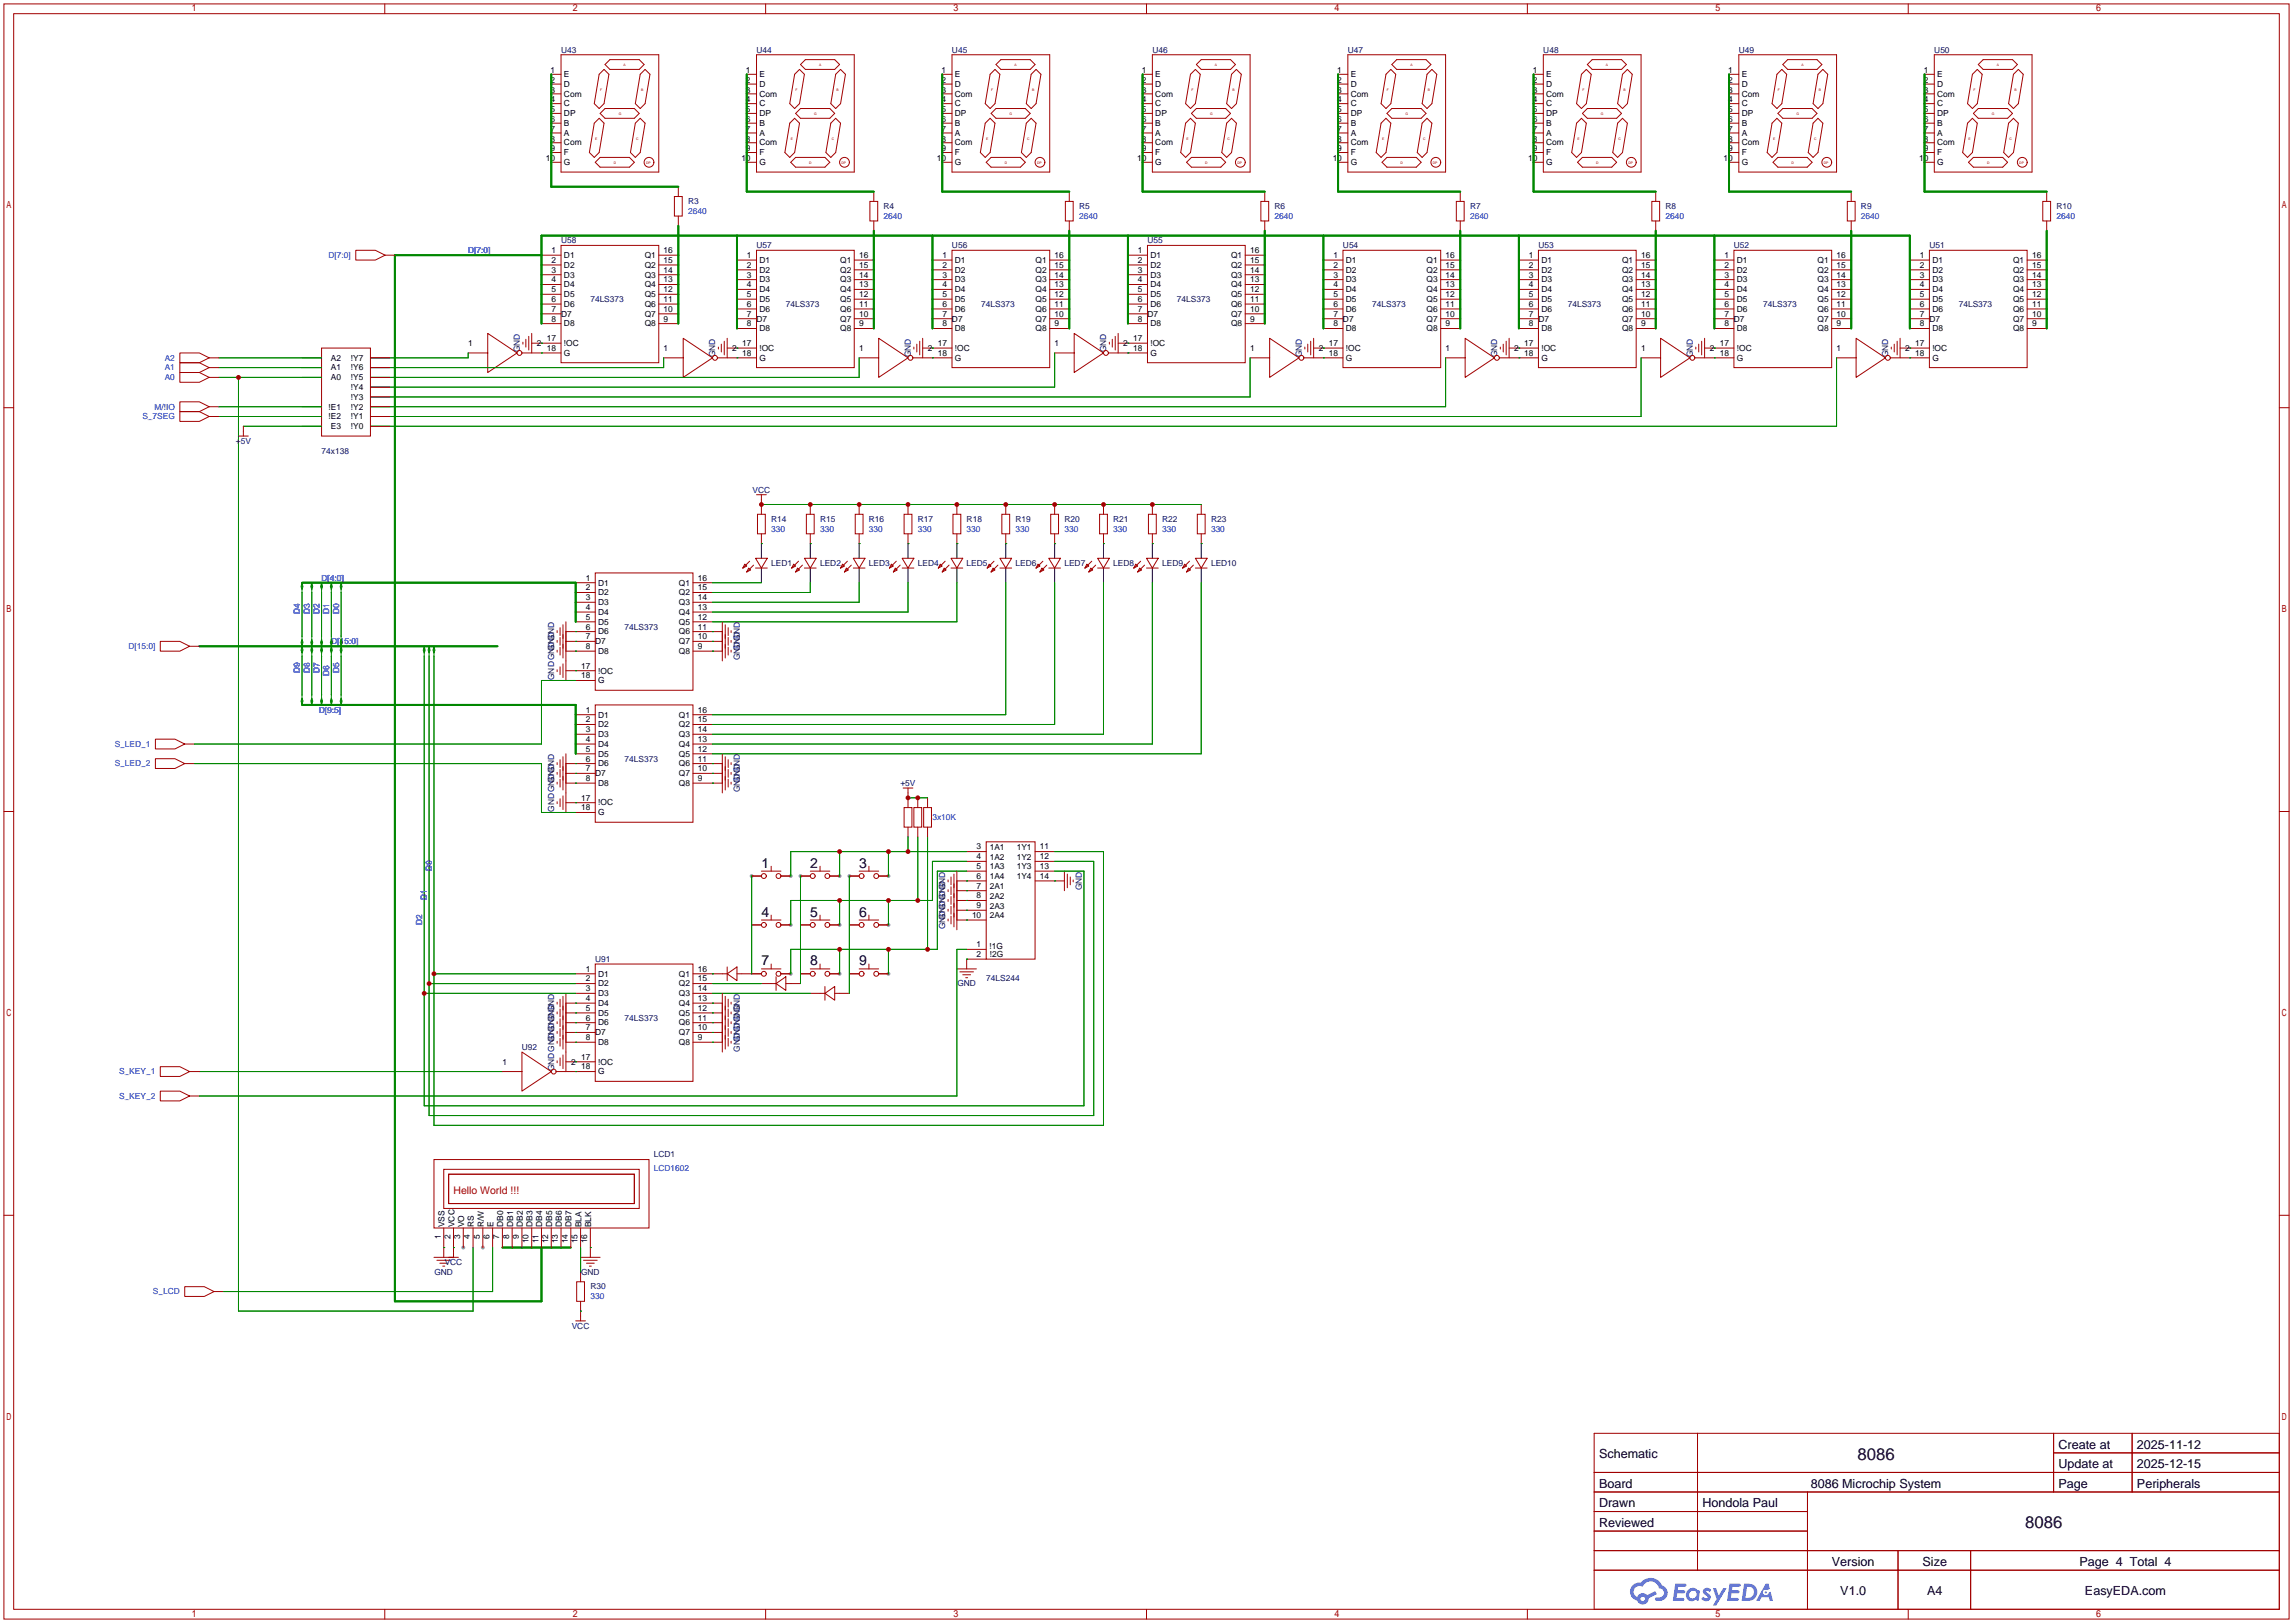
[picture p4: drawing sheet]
<svg xmlns="http://www.w3.org/2000/svg" width="596mm" height="422mm" viewBox="0 0 596 422" stroke-linecap="round" stroke-linejoin="round" font-family="sans-serif">
<defs><g id="words">
<g font-size="4.4">
<text x="482.7" y="379.2">8086</text>
<text x="526.3" y="396.9">8086</text>
</g>
<g font-size="3.6">
<text x="197.9" y="225.4">1</text>
<text x="210.6" y="225.4">2</text>
<text x="223.3" y="225.4">3</text>
<text x="197.9" y="238.1">4</text>
<text x="210.6" y="238.1">5</text>
<text x="223.3" y="238.1">6</text>
<text x="197.9" y="250.8">7</text>
<text x="210.6" y="250.8">8</text>
<text x="223.3" y="250.8">9</text>
</g>
<g font-size="3.3">
<text x="534.9" y="376.4">Create at</text>
<text x="555.3" y="376.4">2025-11-12</text>
<text x="415.5" y="378.9">Schematic</text>
<text x="534.9" y="381.4">Update at</text>
<text x="555.3" y="381.4">2025-12-15</text>
<text x="415.5" y="386.5">Board</text>
<text x="470.6" y="386.5">8086 Microchip System</text>
<text x="534.9" y="386.5">Page</text>
<text x="555.3" y="386.5">Peripherals</text>
<text x="415.5" y="391.6">Drawn</text>
<text x="442.4" y="391.6">Hondola Paul</text>
<text x="415.5" y="396.7">Reviewed</text>
<text x="476.1" y="406.8">Version</text>
<text x="499.6" y="406.8">Size</text>
<text x="540.4" y="406.8">Page 4 Total 4</text>
<text x="478.2" y="414.5">V1.0</text>
<text x="500.8" y="414.5">A4</text>
<text x="541.8" y="414.5">EasyEDA.com</text>
</g>
<text font-size="2.7" fill="#a00000" x="117.9" y="310.1">Hello World !!!</text>
<g font-size="2.2" fill="#000080">
<text x="145.8" y="13.7">U43</text>
<text x="196.6" y="13.7">U44</text>
<text x="247.4" y="13.7">U45</text>
<text x="299.5" y="13.7">U46</text>
<text x="350.3" y="13.7">U47</text>
<text x="401.1" y="13.7">U48</text>
<text x="451.9" y="13.7">U49</text>
<text x="502.7" y="13.7">U50</text>
<text x="178.8" y="53.1">R3</text>
<text x="229.6" y="54.3">R4</text>
<text x="280.4" y="54.3">R5</text>
<text x="331.2" y="54.3">R6</text>
<text x="382" y="54.3">R7</text>
<text x="432.8" y="54.3">R8</text>
<text x="483.6" y="54.3">R9</text>
<text x="534.4" y="54.3">R10</text>
<text x="145.8" y="63.2">U58</text>
<text x="196.6" y="64.5">U57</text>
<text x="247.4" y="64.5">U56</text>
<text x="298.2" y="63.2">U55</text>
<text x="349" y="64.5">U54</text>
<text x="399.8" y="64.5">U53</text>
<text x="450.6" y="64.5">U52</text>
<text x="501.4" y="64.5">U51</text>
<text x="153.4" y="78.5">74LS373</text>
<text x="204.2" y="79.7">74LS373</text>
<text x="255" y="79.7">74LS373</text>
<text x="305.8" y="78.5">74LS373</text>
<text x="356.6" y="79.7">74LS373</text>
<text x="407.4" y="79.7">74LS373</text>
<text x="458.2" y="79.7">74LS373</text>
<text x="509" y="79.7">74LS373</text>
<text x="135.1" y="91.6" transform="rotate(-90 135.1 91.6)">GND</text>
<text x="185.9" y="92.8" transform="rotate(-90 185.9 92.8)">GND</text>
<text x="236.7" y="92.8" transform="rotate(-90 236.7 92.8)">GND</text>
<text x="287.5" y="91.6" transform="rotate(-90 287.5 91.6)">GND</text>
<text x="338.3" y="92.8" transform="rotate(-90 338.3 92.8)">GND</text>
<text x="389.1" y="92.8" transform="rotate(-90 389.1 92.8)">GND</text>
<text x="439.9" y="92.8" transform="rotate(-90 439.9 92.8)">GND</text>
<text x="490.7" y="92.8" transform="rotate(-90 490.7 92.8)">GND</text>
<text x="61.3" y="115.3">+5V</text>
<text x="83.6" y="117.8">74x138</text>
<text x="195.6" y="128">VCC</text>
<text x="200.4" y="135.6">R14</text>
<text x="213.1" y="135.6">R15</text>
<text x="225.8" y="135.6">R16</text>
<text x="238.5" y="135.6">R17</text>
<text x="251.2" y="135.6">R18</text>
<text x="263.9" y="135.6">R19</text>
<text x="276.6" y="135.6">R20</text>
<text x="289.3" y="135.6">R21</text>
<text x="302" y="135.6">R22</text>
<text x="314.7" y="135.6">R23</text>
<text x="200.4" y="147">LED1</text>
<text x="213.1" y="147">LED2</text>
<text x="225.8" y="147">LED3</text>
<text x="238.5" y="147">LED4</text>
<text x="251.2" y="147">LED5</text>
<text x="263.9" y="147">LED6</text>
<text x="276.6" y="147">LED7</text>
<text x="289.3" y="147">LED8</text>
<text x="302" y="147">LED9</text>
<text x="314.7" y="147">LED10</text>
<text x="162.3" y="163.5">74LS373</text>
<text x="144" y="169" transform="rotate(-90 144 169)">GND</text>
<text x="192.2" y="171.6" transform="rotate(-90 192.2 171.6)">GNDGND</text>
<text x="192.2" y="169" transform="rotate(-90 192.2 169)">GND</text>
<text x="144" y="176.7" transform="rotate(-90 144 176.7)">GNDGNDGND</text>
<text x="162.3" y="197.8">74LS373</text>
<text x="144" y="203.3" transform="rotate(-90 144 203.3)">GND</text>
<text x="192.2" y="203.3" transform="rotate(-90 192.2 203.3)">GND</text>
<text x="192.2" y="205.9" transform="rotate(-90 192.2 205.9)">GNDGND</text>
<text x="234" y="204.2">+5V</text>
<text x="144" y="211" transform="rotate(-90 144 211)">GNDGNDGND</text>
<text x="281.1" y="231.3" transform="rotate(-90 281.1 231.3)">GND</text>
<text x="245.6" y="238.9" transform="rotate(-90 245.6 238.9)">GNDGND</text>
<text x="245.6" y="241.4" transform="rotate(-90 245.6 241.4)">GNDGNDGND</text>
<text x="154.7" y="249.9">U91</text>
<text x="248.8" y="256.3">GND</text>
<text x="256.3" y="255">74LS244</text>
<text x="162.3" y="265.1">74LS373</text>
<text x="135.6" y="272.8">U92</text>
<text x="144" y="270.6" transform="rotate(-90 144 270.6)">GNDGND</text>
<text x="192.2" y="273.2" transform="rotate(-90 192.2 273.2)">GNDGNDGND</text>
<text x="192.2" y="270.6" transform="rotate(-90 192.2 270.6)">GNDGND</text>
<text x="144" y="278.3" transform="rotate(-90 144 278.3)">GNDGNDGNDGND</text>
<text x="169.9" y="300.7">LCD1</text>
<text x="115.6" y="328.6">VCC</text>
<text x="112.9" y="331.2">GND</text>
<text x="151" y="331.2">GND</text>
<text x="153.4" y="335">R30</text>
<text x="148.6" y="345.2">VCC</text>
</g>
<g font-size="2.2">
<text x="143.1" y="19">1</text>
<text x="143.1" y="21.5">2</text>
<text x="146.6" y="20">E</text>
<text x="146.6" y="22.5">D</text>
<text x="193.9" y="19">1</text>
<text x="193.9" y="21.5">2</text>
<text x="197.4" y="20">E</text>
<text x="197.4" y="22.5">D</text>
<text x="244.7" y="19">1</text>
<text x="244.7" y="21.5">2</text>
<text x="248.2" y="20">E</text>
<text x="248.2" y="22.5">D</text>
<text x="296.7" y="19">1</text>
<text x="296.7" y="21.5">2</text>
<text x="300.2" y="20">E</text>
<text x="300.2" y="22.5">D</text>
<text x="347.5" y="19">1</text>
<text x="347.5" y="21.5">2</text>
<text x="351" y="20">E</text>
<text x="351" y="22.5">D</text>
<text x="398.3" y="19">1</text>
<text x="398.3" y="21.5">2</text>
<text x="401.8" y="20">E</text>
<text x="401.8" y="22.5">D</text>
<text x="449.1" y="19">1</text>
<text x="449.1" y="21.5">2</text>
<text x="452.6" y="20">E</text>
<text x="452.6" y="22.5">D</text>
<text x="499.9" y="19">1</text>
<text x="499.9" y="21.5">2</text>
<text x="503.4" y="20">E</text>
<text x="503.4" y="22.5">D</text>
<text x="143.1" y="24.1">3</text>
<text x="143.1" y="26.6">4</text>
<text x="143.1" y="29.2">5</text>
<text x="146.6" y="25.1">Com</text>
<text x="146.6" y="27.6">C</text>
<text x="193.9" y="24.1">3</text>
<text x="193.9" y="26.6">4</text>
<text x="193.9" y="29.2">5</text>
<text x="197.4" y="25.1">Com</text>
<text x="197.4" y="27.6">C</text>
<text x="244.7" y="24.1">3</text>
<text x="244.7" y="26.6">4</text>
<text x="244.7" y="29.2">5</text>
<text x="248.2" y="25.1">Com</text>
<text x="248.2" y="27.6">C</text>
<text x="296.7" y="24.1">3</text>
<text x="296.7" y="26.6">4</text>
<text x="296.7" y="29.2">5</text>
<text x="300.2" y="25.1">Com</text>
<text x="300.2" y="27.6">C</text>
<text x="347.5" y="24.1">3</text>
<text x="347.5" y="26.6">4</text>
<text x="347.5" y="29.2">5</text>
<text x="351" y="25.1">Com</text>
<text x="351" y="27.6">C</text>
<text x="398.3" y="24.1">3</text>
<text x="398.3" y="26.6">4</text>
<text x="398.3" y="29.2">5</text>
<text x="401.8" y="25.1">Com</text>
<text x="401.8" y="27.6">C</text>
<text x="449.1" y="24.1">3</text>
<text x="449.1" y="26.6">4</text>
<text x="449.1" y="29.2">5</text>
<text x="452.6" y="25.1">Com</text>
<text x="452.6" y="27.6">C</text>
<text x="499.9" y="24.1">3</text>
<text x="499.9" y="26.6">4</text>
<text x="499.9" y="29.2">5</text>
<text x="503.4" y="25.1">Com</text>
<text x="503.4" y="27.6">C</text>
<text x="143.1" y="31.7">6</text>
<text x="143.1" y="34.2">7</text>
<text x="146.6" y="30.2">DP</text>
<text x="146.6" y="32.7">B</text>
<text x="146.6" y="35.2">A</text>
<text x="193.9" y="31.7">6</text>
<text x="193.9" y="34.2">7</text>
<text x="197.4" y="30.2">DP</text>
<text x="197.4" y="32.7">B</text>
<text x="197.4" y="35.2">A</text>
<text x="244.7" y="31.7">6</text>
<text x="244.7" y="34.2">7</text>
<text x="248.2" y="30.2">DP</text>
<text x="248.2" y="32.7">B</text>
<text x="248.2" y="35.2">A</text>
<text x="296.7" y="31.7">6</text>
<text x="296.7" y="34.2">7</text>
<text x="300.2" y="30.2">DP</text>
<text x="300.2" y="32.7">B</text>
<text x="300.2" y="35.2">A</text>
<text x="347.5" y="31.7">6</text>
<text x="347.5" y="34.2">7</text>
<text x="351" y="30.2">DP</text>
<text x="351" y="32.7">B</text>
<text x="351" y="35.2">A</text>
<text x="398.3" y="31.7">6</text>
<text x="398.3" y="34.2">7</text>
<text x="401.8" y="30.2">DP</text>
<text x="401.8" y="32.7">B</text>
<text x="401.8" y="35.2">A</text>
<text x="449.1" y="31.7">6</text>
<text x="449.1" y="34.2">7</text>
<text x="452.6" y="30.2">DP</text>
<text x="452.6" y="32.7">B</text>
<text x="452.6" y="35.2">A</text>
<text x="499.9" y="31.7">6</text>
<text x="499.9" y="34.2">7</text>
<text x="503.4" y="30.2">DP</text>
<text x="503.4" y="32.7">B</text>
<text x="503.4" y="35.2">A</text>
<text x="141.9" y="41.9">10</text>
<text x="143.1" y="36.8">8</text>
<text x="143.1" y="39.3">9</text>
<text x="146.6" y="37.8">Com</text>
<text x="146.6" y="40.3">F</text>
<text x="192.7" y="41.9">10</text>
<text x="193.9" y="36.8">8</text>
<text x="193.9" y="39.3">9</text>
<text x="197.4" y="37.8">Com</text>
<text x="197.4" y="40.3">F</text>
<text x="243.5" y="41.9">10</text>
<text x="244.7" y="36.8">8</text>
<text x="244.7" y="39.3">9</text>
<text x="248.2" y="37.8">Com</text>
<text x="248.2" y="40.3">F</text>
<text x="295.5" y="41.9">10</text>
<text x="296.7" y="36.8">8</text>
<text x="296.7" y="39.3">9</text>
<text x="300.2" y="37.8">Com</text>
<text x="300.2" y="40.3">F</text>
<text x="346.3" y="41.9">10</text>
<text x="347.5" y="36.8">8</text>
<text x="347.5" y="39.3">9</text>
<text x="351" y="37.8">Com</text>
<text x="351" y="40.3">F</text>
<text x="397.1" y="41.9">10</text>
<text x="398.3" y="36.8">8</text>
<text x="398.3" y="39.3">9</text>
<text x="401.8" y="37.8">Com</text>
<text x="401.8" y="40.3">F</text>
<text x="447.9" y="41.9">10</text>
<text x="449.1" y="36.8">8</text>
<text x="449.1" y="39.3">9</text>
<text x="452.6" y="37.8">Com</text>
<text x="452.6" y="40.3">F</text>
<text x="498.7" y="41.9">10</text>
<text x="499.9" y="36.8">8</text>
<text x="499.9" y="39.3">9</text>
<text x="503.4" y="37.8">Com</text>
<text x="503.4" y="40.3">F</text>
<text x="146.6" y="42.9">G</text>
<text x="197.4" y="42.9">G</text>
<text x="248.2" y="42.9">G</text>
<text x="300.2" y="42.9">G</text>
<text x="351" y="42.9">G</text>
<text x="401.8" y="42.9">G</text>
<text x="452.6" y="42.9">G</text>
<text x="503.4" y="42.9">G</text>
<text x="143.3" y="65.8">1</text>
<text x="172.5" y="65.8">16</text>
<text x="295.7" y="65.8">1</text>
<text x="324.9" y="65.8">16</text>
<text x="143.3" y="68.3">2</text>
<text x="143.3" y="70.8">3</text>
<text x="146.6" y="67">D1</text>
<text x="146.6" y="69.6">D2</text>
<text x="167.5" y="69.6">Q2</text>
<text x="167.5" y="67">Q1</text>
<text x="172.5" y="70.8">14</text>
<text x="172.5" y="68.3">15</text>
<text x="194.1" y="67">1</text>
<text x="194.1" y="69.6">2</text>
<text x="197.4" y="68.3">D1</text>
<text x="197.4" y="70.8">D2</text>
<text x="218.3" y="70.8">Q2</text>
<text x="218.3" y="68.3">Q1</text>
<text x="223.3" y="69.6">15</text>
<text x="223.3" y="67">16</text>
<text x="244.9" y="67">1</text>
<text x="244.9" y="69.6">2</text>
<text x="248.2" y="68.3">D1</text>
<text x="248.2" y="70.8">D2</text>
<text x="269.1" y="70.8">Q2</text>
<text x="269.1" y="68.3">Q1</text>
<text x="274.1" y="69.6">15</text>
<text x="274.1" y="67">16</text>
<text x="295.7" y="68.3">2</text>
<text x="295.7" y="70.8">3</text>
<text x="299" y="67">D1</text>
<text x="299" y="69.6">D2</text>
<text x="319.9" y="69.6">Q2</text>
<text x="319.9" y="67">Q1</text>
<text x="324.9" y="70.8">14</text>
<text x="324.9" y="68.3">15</text>
<text x="346.5" y="67">1</text>
<text x="346.5" y="69.6">2</text>
<text x="349.8" y="68.3">D1</text>
<text x="349.8" y="70.8">D2</text>
<text x="370.7" y="70.8">Q2</text>
<text x="370.7" y="68.3">Q1</text>
<text x="375.7" y="69.6">15</text>
<text x="375.7" y="67">16</text>
<text x="397.3" y="67">1</text>
<text x="397.3" y="69.6">2</text>
<text x="400.6" y="68.3">D1</text>
<text x="400.6" y="70.8">D2</text>
<text x="421.5" y="70.8">Q2</text>
<text x="421.5" y="68.3">Q1</text>
<text x="426.5" y="69.6">15</text>
<text x="426.5" y="67">16</text>
<text x="448.1" y="67">1</text>
<text x="448.1" y="69.6">2</text>
<text x="451.4" y="68.3">D1</text>
<text x="451.4" y="70.8">D2</text>
<text x="472.3" y="70.8">Q2</text>
<text x="472.3" y="68.3">Q1</text>
<text x="477.3" y="69.6">15</text>
<text x="477.3" y="67">16</text>
<text x="498.9" y="67">1</text>
<text x="498.9" y="69.6">2</text>
<text x="502.2" y="68.3">D1</text>
<text x="502.2" y="70.8">D2</text>
<text x="523.1" y="70.8">Q2</text>
<text x="523.1" y="68.3">Q1</text>
<text x="528.1" y="69.6">15</text>
<text x="528.1" y="67">16</text>
<text x="143.3" y="73.4">4</text>
<text x="143.3" y="75.9">5</text>
<text x="146.6" y="72.1">D3</text>
<text x="146.6" y="74.6">D4</text>
<text x="146.6" y="77.2">D5</text>
<text x="167.5" y="77.2">Q5</text>
<text x="167.5" y="74.6">Q4</text>
<text x="167.5" y="72.1">Q3</text>
<text x="172.5" y="75.9">12</text>
<text x="172.5" y="73.4">13</text>
<text x="194.1" y="72.1">3</text>
<text x="194.1" y="74.6">4</text>
<text x="194.1" y="77.2">5</text>
<text x="197.4" y="73.4">D3</text>
<text x="197.4" y="75.9">D4</text>
<text x="218.3" y="75.9">Q4</text>
<text x="218.3" y="73.4">Q3</text>
<text x="223.3" y="77.2">12</text>
<text x="223.3" y="74.6">13</text>
<text x="223.3" y="72.1">14</text>
<text x="244.9" y="72.1">3</text>
<text x="244.9" y="74.6">4</text>
<text x="244.9" y="77.2">5</text>
<text x="248.2" y="73.4">D3</text>
<text x="248.2" y="75.9">D4</text>
<text x="269.1" y="75.9">Q4</text>
<text x="269.1" y="73.4">Q3</text>
<text x="274.1" y="77.2">12</text>
<text x="274.1" y="74.6">13</text>
<text x="274.1" y="72.1">14</text>
<text x="295.7" y="73.4">4</text>
<text x="295.7" y="75.9">5</text>
<text x="299" y="72.1">D3</text>
<text x="299" y="74.6">D4</text>
<text x="299" y="77.2">D5</text>
<text x="319.9" y="77.2">Q5</text>
<text x="319.9" y="74.6">Q4</text>
<text x="319.9" y="72.1">Q3</text>
<text x="324.9" y="75.9">12</text>
<text x="324.9" y="73.4">13</text>
<text x="346.5" y="72.1">3</text>
<text x="346.5" y="74.6">4</text>
<text x="346.5" y="77.2">5</text>
<text x="349.8" y="73.4">D3</text>
<text x="349.8" y="75.9">D4</text>
<text x="370.7" y="75.9">Q4</text>
<text x="370.7" y="73.4">Q3</text>
<text x="375.7" y="77.2">12</text>
<text x="375.7" y="74.6">13</text>
<text x="375.7" y="72.1">14</text>
<text x="397.3" y="72.1">3</text>
<text x="397.3" y="74.6">4</text>
<text x="397.3" y="77.2">5</text>
<text x="400.6" y="73.4">D3</text>
<text x="400.6" y="75.9">D4</text>
<text x="421.5" y="75.9">Q4</text>
<text x="421.5" y="73.4">Q3</text>
<text x="426.5" y="77.2">12</text>
<text x="426.5" y="74.6">13</text>
<text x="426.5" y="72.1">14</text>
<text x="448.1" y="72.1">3</text>
<text x="448.1" y="74.6">4</text>
<text x="448.1" y="77.2">5</text>
<text x="451.4" y="73.4">D3</text>
<text x="451.4" y="75.9">D4</text>
<text x="472.3" y="75.9">Q4</text>
<text x="472.3" y="73.4">Q3</text>
<text x="477.3" y="77.2">12</text>
<text x="477.3" y="74.6">13</text>
<text x="477.3" y="72.1">14</text>
<text x="498.9" y="72.1">3</text>
<text x="498.9" y="74.6">4</text>
<text x="498.9" y="77.2">5</text>
<text x="502.2" y="73.4">D3</text>
<text x="502.2" y="75.9">D4</text>
<text x="523.1" y="75.9">Q4</text>
<text x="523.1" y="73.4">Q3</text>
<text x="528.1" y="77.2">12</text>
<text x="528.1" y="74.6">13</text>
<text x="528.1" y="72.1">14</text>
<text x="143.3" y="78.5">6</text>
<text x="143.3" y="81">7</text>
<text x="143.3" y="83.5">8</text>
<text x="145.8" y="82.3">D7</text>
<text x="146.6" y="79.7">D6</text>
<text x="167.5" y="82.3">Q7</text>
<text x="167.5" y="79.7">Q6</text>
<text x="172.5" y="83.5">9</text>
<text x="172.5" y="81">10</text>
<text x="172.5" y="78.5">11</text>
<text x="194.1" y="79.7">6</text>
<text x="194.1" y="82.3">7</text>
<text x="196.6" y="83.5">D7</text>
<text x="197.4" y="78.5">D5</text>
<text x="197.4" y="81">D6</text>
<text x="218.3" y="83.5">Q7</text>
<text x="218.3" y="81">Q6</text>
<text x="218.3" y="78.5">Q5</text>
<text x="223.3" y="82.3">10</text>
<text x="223.3" y="79.7">11</text>
<text x="244.9" y="79.7">6</text>
<text x="244.9" y="82.3">7</text>
<text x="247.4" y="83.5">D7</text>
<text x="248.2" y="78.5">D5</text>
<text x="248.2" y="81">D6</text>
<text x="269.1" y="83.5">Q7</text>
<text x="269.1" y="81">Q6</text>
<text x="269.1" y="78.5">Q5</text>
<text x="274.1" y="82.3">10</text>
<text x="274.1" y="79.7">11</text>
<text x="295.7" y="78.5">6</text>
<text x="295.7" y="81">7</text>
<text x="295.7" y="83.5">8</text>
<text x="298.2" y="82.3">D7</text>
<text x="299" y="79.7">D6</text>
<text x="319.9" y="82.3">Q7</text>
<text x="319.9" y="79.7">Q6</text>
<text x="324.9" y="83.5">9</text>
<text x="324.9" y="81">10</text>
<text x="324.9" y="78.5">11</text>
<text x="346.5" y="79.7">6</text>
<text x="346.5" y="82.3">7</text>
<text x="349" y="83.5">D7</text>
<text x="349.8" y="78.5">D5</text>
<text x="349.8" y="81">D6</text>
<text x="370.7" y="83.5">Q7</text>
<text x="370.7" y="81">Q6</text>
<text x="370.7" y="78.5">Q5</text>
<text x="375.7" y="82.3">10</text>
<text x="375.7" y="79.7">11</text>
<text x="397.3" y="79.7">6</text>
<text x="397.3" y="82.3">7</text>
<text x="399.8" y="83.5">D7</text>
<text x="400.6" y="78.5">D5</text>
<text x="400.6" y="81">D6</text>
<text x="421.5" y="83.5">Q7</text>
<text x="421.5" y="81">Q6</text>
<text x="421.5" y="78.5">Q5</text>
<text x="426.5" y="82.3">10</text>
<text x="426.5" y="79.7">11</text>
<text x="448.1" y="79.7">6</text>
<text x="448.1" y="82.3">7</text>
<text x="450.6" y="83.5">D7</text>
<text x="451.4" y="78.5">D5</text>
<text x="451.4" y="81">D6</text>
<text x="472.3" y="83.5">Q7</text>
<text x="472.3" y="81">Q6</text>
<text x="472.3" y="78.5">Q5</text>
<text x="477.3" y="82.3">10</text>
<text x="477.3" y="79.7">11</text>
<text x="498.9" y="79.7">6</text>
<text x="498.9" y="82.3">7</text>
<text x="501.4" y="83.5">D7</text>
<text x="502.2" y="78.5">D5</text>
<text x="502.2" y="81">D6</text>
<text x="523.1" y="83.5">Q7</text>
<text x="523.1" y="81">Q6</text>
<text x="523.1" y="78.5">Q5</text>
<text x="528.1" y="82.3">10</text>
<text x="528.1" y="79.7">11</text>
<text x="121.7" y="89.9">1</text>
<text x="139.5" y="89.9">2</text>
<text x="142.1" y="88.6">17</text>
<text x="146.6" y="84.8">D8</text>
<text x="146.6" y="89.9">!OC</text>
<text x="167.5" y="84.8">Q8</text>
<text x="192.9" y="89.9">17</text>
<text x="194.1" y="84.8">8</text>
<text x="197.4" y="86.1">D8</text>
<text x="218.3" y="86.1">Q8</text>
<text x="223.3" y="84.8">9</text>
<text x="243.7" y="89.9">17</text>
<text x="244.9" y="84.8">8</text>
<text x="248.2" y="86.1">D8</text>
<text x="269.1" y="86.1">Q8</text>
<text x="274.1" y="84.8">9</text>
<text x="274.1" y="89.9">1</text>
<text x="291.9" y="89.9">2</text>
<text x="294.5" y="88.6">17</text>
<text x="299" y="84.8">D8</text>
<text x="299" y="89.9">!OC</text>
<text x="319.9" y="84.8">Q8</text>
<text x="345.3" y="89.9">17</text>
<text x="346.5" y="84.8">8</text>
<text x="349.8" y="86.1">D8</text>
<text x="370.7" y="86.1">Q8</text>
<text x="375.7" y="84.8">9</text>
<text x="396.1" y="89.9">17</text>
<text x="397.3" y="84.8">8</text>
<text x="400.6" y="86.1">D8</text>
<text x="421.5" y="86.1">Q8</text>
<text x="426.5" y="84.8">9</text>
<text x="446.9" y="89.9">17</text>
<text x="448.1" y="84.8">8</text>
<text x="451.4" y="86.1">D8</text>
<text x="472.3" y="86.1">Q8</text>
<text x="477.3" y="84.8">9</text>
<text x="497.7" y="89.9">17</text>
<text x="498.9" y="84.8">8</text>
<text x="502.2" y="86.1">D8</text>
<text x="523.1" y="86.1">Q8</text>
<text x="528.1" y="84.8">9</text>
<text x="86" y="93.7">A2</text>
<text x="91.2" y="93.7">!Y7</text>
<text x="142.1" y="91.2">18</text>
<text x="146.6" y="92.4">G</text>
<text x="172.5" y="91.2">1</text>
<text x="190.3" y="91.2">2</text>
<text x="192.9" y="92.4">18</text>
<text x="197.4" y="91.2">!OC</text>
<text x="197.4" y="93.7">G</text>
<text x="223.3" y="91.2">1</text>
<text x="241.1" y="91.2">2</text>
<text x="243.7" y="92.4">18</text>
<text x="248.2" y="91.2">!OC</text>
<text x="248.2" y="93.7">G</text>
<text x="294.5" y="91.2">18</text>
<text x="299" y="92.4">G</text>
<text x="324.9" y="91.2">1</text>
<text x="342.7" y="91.2">2</text>
<text x="345.3" y="92.4">18</text>
<text x="349.8" y="91.2">!OC</text>
<text x="349.8" y="93.7">G</text>
<text x="375.7" y="91.2">1</text>
<text x="393.5" y="91.2">2</text>
<text x="396.1" y="92.4">18</text>
<text x="400.6" y="91.2">!OC</text>
<text x="400.6" y="93.7">G</text>
<text x="426.5" y="91.2">1</text>
<text x="444.3" y="91.2">2</text>
<text x="446.9" y="92.4">18</text>
<text x="451.4" y="91.2">!OC</text>
<text x="451.4" y="93.7">G</text>
<text x="477.3" y="91.2">1</text>
<text x="495.1" y="91.2">2</text>
<text x="497.7" y="92.4">18</text>
<text x="502.2" y="91.2">!OC</text>
<text x="502.2" y="93.7">G</text>
<text x="86" y="98.8">A0</text>
<text x="86" y="96.2">A1</text>
<text x="91.2" y="96.2">!Y6</text>
<text x="91.2" y="98.8">!Y5</text>
<text x="91.2" y="101.3">!Y4</text>
<text x="85.4" y="106.4">!E1</text>
<text x="91.2" y="103.9">!Y3</text>
<text x="91.2" y="106.4">!Y2</text>
<text x="85.4" y="108.9">!E2</text>
<text x="86" y="111.5">E3</text>
<text x="91.2" y="108.9">!Y1</text>
<text x="91.2" y="111.5">!Y0</text>
<text x="152.2" y="150.8">1</text>
<text x="152.2" y="153.4">2</text>
<text x="152.2" y="155.9">3</text>
<text x="155.4" y="152.1">D1</text>
<text x="155.4" y="154.7">D2</text>
<text x="176.4" y="154.7">Q2</text>
<text x="176.4" y="152.1">Q1</text>
<text x="181.4" y="155.9">14</text>
<text x="181.4" y="153.4">15</text>
<text x="181.4" y="150.8">16</text>
<text x="152.2" y="158.5">4</text>
<text x="152.2" y="161">5</text>
<text x="155.4" y="157.2">D3</text>
<text x="155.4" y="159.7">D4</text>
<text x="176.4" y="159.7">Q4</text>
<text x="176.4" y="157.2">Q3</text>
<text x="181.4" y="161">12</text>
<text x="181.4" y="158.5">13</text>
<text x="152.2" y="163.5">6</text>
<text x="152.2" y="166.1">7</text>
<text x="154.7" y="167.4">D7</text>
<text x="155.4" y="162.3">D5</text>
<text x="155.4" y="164.8">D6</text>
<text x="176.4" y="167.4">Q7</text>
<text x="176.4" y="164.8">Q6</text>
<text x="176.4" y="162.3">Q5</text>
<text x="181.4" y="166.1">10</text>
<text x="181.4" y="163.5">11</text>
<text x="151" y="173.7">17</text>
<text x="152.2" y="168.6">8</text>
<text x="155.4" y="169.9">D8</text>
<text x="176.4" y="169.9">Q8</text>
<text x="181.4" y="168.6">9</text>
<text x="151" y="176.2">18</text>
<text x="155.4" y="175">!OC</text>
<text x="155.4" y="177.5">G</text>
<text x="152.2" y="185.1">1</text>
<text x="181.4" y="185.1">16</text>
<text x="152.2" y="187.7">2</text>
<text x="152.2" y="190.2">3</text>
<text x="155.4" y="186.4">D1</text>
<text x="155.4" y="188.9">D2</text>
<text x="155.4" y="191.5">D3</text>
<text x="176.4" y="191.5">Q3</text>
<text x="176.4" y="188.9">Q2</text>
<text x="176.4" y="186.4">Q1</text>
<text x="181.4" y="190.2">14</text>
<text x="181.4" y="187.7">15</text>
<text x="152.2" y="192.8">4</text>
<text x="152.2" y="195.3">5</text>
<text x="152.2" y="197.8">6</text>
<text x="155.4" y="194">D4</text>
<text x="155.4" y="196.6">D5</text>
<text x="176.4" y="196.6">Q5</text>
<text x="176.4" y="194">Q4</text>
<text x="181.4" y="197.8">11</text>
<text x="181.4" y="195.3">12</text>
<text x="181.4" y="192.8">13</text>
<text x="152.2" y="200.4">7</text>
<text x="152.2" y="202.9">8</text>
<text x="154.7" y="201.6">D7</text>
<text x="155.4" y="199.1">D6</text>
<text x="176.4" y="201.6">Q7</text>
<text x="176.4" y="199.1">Q6</text>
<text x="181.4" y="202.9">9</text>
<text x="181.4" y="200.4">10</text>
<text x="151" y="208">17</text>
<text x="155.4" y="204.2">D8</text>
<text x="155.4" y="209.3">!OC</text>
<text x="176.4" y="204.2">Q8</text>
<text x="151" y="210.5">18</text>
<text x="155.4" y="211.8">G</text>
<text x="253.8" y="220.7">3</text>
<text x="257.2" y="220.8">1A1</text>
<text x="264.2" y="220.8">1Y1</text>
<text x="270.3" y="220.7">11</text>
<text x="253.8" y="223.2">4</text>
<text x="253.8" y="225.8">5</text>
<text x="257.2" y="223.3">1A2</text>
<text x="257.2" y="225.9">1A3</text>
<text x="264.2" y="223.3">1Y2</text>
<text x="264.2" y="225.9">1Y3</text>
<text x="270.3" y="223.2">12</text>
<text x="270.3" y="225.8">13</text>
<text x="253.8" y="228.3">6</text>
<text x="253.8" y="230.9">7</text>
<text x="253.8" y="233.4">8</text>
<text x="257.2" y="228.4">1A4</text>
<text x="257.2" y="231">2A1</text>
<text x="257.2" y="233.5">2A2</text>
<text x="264.2" y="228.4">1Y4</text>
<text x="270.3" y="228.3">14</text>
<text x="252.6" y="238.5">10</text>
<text x="253.8" y="235.9">9</text>
<text x="257.2" y="236">2A3</text>
<text x="257.2" y="238.6">2A4</text>
<text x="253.8" y="246.1">1</text>
<text x="253.8" y="248.6">2</text>
<text x="257.2" y="246.4">!1G</text>
<text x="257.2" y="248.7">!2G</text>
<text x="152.2" y="252.4">1</text>
<text x="152.2" y="255">2</text>
<text x="152.2" y="257.5">3</text>
<text x="155.4" y="253.7">D1</text>
<text x="155.4" y="256.3">D2</text>
<text x="176.4" y="256.3">Q2</text>
<text x="176.4" y="253.7">Q1</text>
<text x="181.4" y="257.5">14</text>
<text x="181.4" y="255">15</text>
<text x="181.4" y="252.4">16</text>
<text x="152.2" y="260.1">4</text>
<text x="152.2" y="262.6">5</text>
<text x="155.4" y="258.8">D3</text>
<text x="155.4" y="261.3">D4</text>
<text x="155.4" y="263.9">D5</text>
<text x="176.4" y="263.9">Q5</text>
<text x="176.4" y="261.3">Q4</text>
<text x="176.4" y="258.8">Q3</text>
<text x="181.4" y="262.6">12</text>
<text x="181.4" y="260.1">13</text>
<text x="152.2" y="265.1">6</text>
<text x="152.2" y="267.7">7</text>
<text x="154.7" y="269">D7</text>
<text x="155.4" y="266.4">D6</text>
<text x="176.4" y="269">Q7</text>
<text x="176.4" y="266.4">Q6</text>
<text x="181.4" y="267.7">10</text>
<text x="181.4" y="265.1">11</text>
<text x="151" y="275.3">17</text>
<text x="152.2" y="270.2">8</text>
<text x="155.4" y="271.5">D8</text>
<text x="176.4" y="271.5">Q8</text>
<text x="181.4" y="270.2">9</text>
<text x="130.6" y="276.6">1</text>
<text x="148.4" y="276.6">2</text>
<text x="151" y="277.8">18</text>
<text x="155.4" y="276.6">!OC</text>
<text x="155.4" y="279.1">G</text>
<text x="114.5" y="321.8" transform="rotate(-90 114.5 321.8)">1</text>
<text x="115.5" y="318.8" transform="rotate(-90 115.5 318.8)">VSS</text>
<text x="117.1" y="321.8" transform="rotate(-90 117.1 321.8)">2</text>
<text x="118.1" y="318.8" transform="rotate(-90 118.1 318.8)">VCC</text>
<text x="119.6" y="321.8" transform="rotate(-90 119.6 321.8)">3</text>
<text x="120.6" y="318.8" transform="rotate(-90 120.6 318.8)">VO</text>
<text x="122.1" y="321.8" transform="rotate(-90 122.1 321.8)">4</text>
<text x="123.2" y="318.8" transform="rotate(-90 123.2 318.8)">RS</text>
<text x="124.7" y="321.8" transform="rotate(-90 124.7 321.8)">5</text>
<text x="125.7" y="318.8" transform="rotate(-90 125.7 318.8)">R/W</text>
<text x="127.2" y="321.8" transform="rotate(-90 127.2 321.8)">6</text>
<text x="128.2" y="318.8" transform="rotate(-90 128.2 318.8)">E</text>
<text x="129.8" y="321.8" transform="rotate(-90 129.8 321.8)">7</text>
<text x="130.8" y="318.8" transform="rotate(-90 130.8 318.8)">DB0</text>
<text x="132.3" y="321.8" transform="rotate(-90 132.3 321.8)">8</text>
<text x="133.3" y="318.8" transform="rotate(-90 133.3 318.8)">DB1</text>
<text x="134.8" y="321.8" transform="rotate(-90 134.8 321.8)">9</text>
<text x="135.9" y="318.8" transform="rotate(-90 135.9 318.8)">DB2</text>
<text x="137.4" y="323" transform="rotate(-90 137.4 323)">10</text>
<text x="138.4" y="318.8" transform="rotate(-90 138.4 318.8)">DB3</text>
<text x="139.9" y="323" transform="rotate(-90 139.9 323)">11</text>
<text x="140.9" y="318.8" transform="rotate(-90 140.9 318.8)">DB4</text>
<text x="142.5" y="323" transform="rotate(-90 142.5 323)">12</text>
<text x="143.5" y="318.8" transform="rotate(-90 143.5 318.8)">DB5</text>
<text x="145" y="323" transform="rotate(-90 145 323)">13</text>
<text x="146" y="318.8" transform="rotate(-90 146 318.8)">DB6</text>
<text x="147.5" y="323" transform="rotate(-90 147.5 323)">14</text>
<text x="148.6" y="318.8" transform="rotate(-90 148.6 318.8)">DB7</text>
<text x="150.1" y="323" transform="rotate(-90 150.1 323)">15</text>
<text x="151.1" y="318.8" transform="rotate(-90 151.1 318.8)">BLA</text>
<text x="152.6" y="323" transform="rotate(-90 152.6 323)">16</text>
<text x="153.6" y="318.8" transform="rotate(-90 153.6 318.8)">BLK</text>
</g>
<g font-size="2.2" fill="#00f">
<text x="178.8" y="55.6">2640</text>
<text x="229.6" y="56.9">2640</text>
<text x="280.4" y="56.9">2640</text>
<text x="331.2" y="56.9">2640</text>
<text x="382" y="56.9">2640</text>
<text x="432.8" y="56.9">2640</text>
<text x="483.6" y="56.9">2640</text>
<text x="534.4" y="56.9">2640</text>
<text x="121.7" y="65.8">D[7:0]</text>
<text x="85.4" y="67">D[7:0]</text>
<text x="42.8" y="93.7">A2</text>
<text x="42.8" y="96.2">A1</text>
<text x="42.8" y="98.8">A0</text>
<text x="40.1" y="106.4">M/!IO</text>
<text x="37" y="108.9">S_7SEG</text>
<text x="200.4" y="138.1">330</text>
<text x="213.1" y="138.1">330</text>
<text x="225.8" y="138.1">330</text>
<text x="238.5" y="138.1">330</text>
<text x="251.2" y="138.1">330</text>
<text x="263.9" y="138.1">330</text>
<text x="276.6" y="138.1">330</text>
<text x="289.3" y="138.1">330</text>
<text x="302" y="138.1">330</text>
<text x="314.7" y="138.1">330</text>
<text x="83.6" y="150.8">D[4:0]</text>
<text x="77.9" y="159.6" transform="rotate(-90 77.9 159.6)">D4</text>
<text x="80.5" y="159.6" transform="rotate(-90 80.5 159.6)">D3</text>
<text x="83" y="159.6" transform="rotate(-90 83 159.6)">D2</text>
<text x="85.6" y="159.6" transform="rotate(-90 85.6 159.6)">D1</text>
<text x="88.1" y="159.6" transform="rotate(-90 88.1 159.6)">D0</text>
<text x="86.1" y="167.4">D[15:0]</text>
<text x="33.4" y="168.6">D[15:0]</text>
<text x="77.9" y="174.9" transform="rotate(-90 77.9 174.9)">D9</text>
<text x="80.5" y="174.9" transform="rotate(-90 80.5 174.9)">D8</text>
<text x="83" y="174.9" transform="rotate(-90 83 174.9)">D7</text>
<text x="85.6" y="175.5" transform="rotate(-90 85.6 175.5)">D6</text>
<text x="88.1" y="174.9" transform="rotate(-90 88.1 174.9)">D5</text>
<text x="82.8" y="185.1">D[9:5]</text>
<text x="29.8" y="194">S_LED_1</text>
<text x="29.8" y="199.1">S_LED_2</text>
<text x="242.3" y="213.1">3x10K</text>
<text x="112.2" y="226.3" transform="rotate(-90 112.2 226.3)">D0</text>
<text x="111" y="233.9" transform="rotate(-90 111 233.9)">D1</text>
<text x="109.7" y="240.3" transform="rotate(-90 109.7 240.3)">D2</text>
<text x="30.9" y="279.1">S_KEY_1</text>
<text x="30.9" y="285.5">S_KEY_2</text>
<text x="169.9" y="304.3">LCD1602</text>
<text x="39.7" y="336.3">S_LCD</text>
<text x="153.4" y="337.5">330</text>
</g>
<g font-size=".9" fill="#a00000">
<text x="162.1" y="17.2">A</text>
<text x="212.9" y="17.2">A</text>
<text x="263.7" y="17.2">A</text>
<text x="315.7" y="17.2">A</text>
<text x="366.5" y="17.2">A</text>
<text x="417.3" y="17.2">A</text>
<text x="468.1" y="17.2">A</text>
<text x="518.9" y="17.2">A</text>
<text x="156" y="23.5">F</text>
<text x="166.6" y="23.5">B</text>
<text x="206.8" y="23.5">F</text>
<text x="217.4" y="23.5">B</text>
<text x="257.6" y="23.5">F</text>
<text x="268.2" y="23.5">B</text>
<text x="309.6" y="23.5">F</text>
<text x="320.3" y="23.5">B</text>
<text x="360.4" y="23.5">F</text>
<text x="371.1" y="23.5">B</text>
<text x="411.2" y="23.5">F</text>
<text x="421.9" y="23.5">B</text>
<text x="462" y="23.5">F</text>
<text x="472.7" y="23.5">B</text>
<text x="512.8" y="23.5">F</text>
<text x="523.5" y="23.5">B</text>
<text x="160.8" y="29.9">G</text>
<text x="211.6" y="29.9">G</text>
<text x="262.4" y="29.9">G</text>
<text x="314.5" y="29.9">G</text>
<text x="365.3" y="29.9">G</text>
<text x="416.1" y="29.9">G</text>
<text x="466.9" y="29.9">G</text>
<text x="517.7" y="29.9">G</text>
<text x="154.7" y="36.2">E</text>
<text x="165.4" y="36.2">C</text>
<text x="205.5" y="36.2">E</text>
<text x="216.2" y="36.2">C</text>
<text x="256.3" y="36.2">E</text>
<text x="267" y="36.2">C</text>
<text x="308.4" y="36.2">E</text>
<text x="319" y="36.2">C</text>
<text x="359.2" y="36.2">E</text>
<text x="369.8" y="36.2">C</text>
<text x="410" y="36.2">E</text>
<text x="420.6" y="36.2">C</text>
<text x="460.8" y="36.2">E</text>
<text x="471.4" y="36.2">C</text>
<text x="511.6" y="36.2">E</text>
<text x="522.2" y="36.2">C</text>
<text x="159.5" y="42.6">D</text>
<text x="167.9" y="42.6">DP</text>
<text x="210.3" y="42.6">D</text>
<text x="218.7" y="42.6">DP</text>
<text x="261.1" y="42.6">D</text>
<text x="269.5" y="42.6">DP</text>
<text x="313.2" y="42.6">D</text>
<text x="321.6" y="42.6">DP</text>
<text x="364" y="42.6">D</text>
<text x="372.4" y="42.6">DP</text>
<text x="414.8" y="42.6">D</text>
<text x="423.2" y="42.6">DP</text>
<text x="465.6" y="42.6">D</text>
<text x="474" y="42.6">DP</text>
<text x="516.4" y="42.6">D</text>
<text x="524.8" y="42.6">DP</text>
</g>
</g></defs>
<g fill="#999">
<circle cx="120.4" cy="324.1" r=".51"/>
<circle cx="125.5" cy="324.1" r=".51"/>
<circle cx="195.3" cy="227.6" r=".51"/>
<circle cx="208" cy="227.6" r=".51"/>
<circle cx="220.7" cy="227.6" r=".51"/>
<circle cx="205.5" cy="240.3" r=".51"/>
<circle cx="218.2" cy="240.3" r=".51"/>
<circle cx="230.9" cy="240.3" r=".51"/>
<circle cx="205.5" cy="253" r=".51"/>
<circle cx="218.2" cy="253" r=".51"/>
<circle cx="230.9" cy="253" r=".51"/>
<circle cx="218.2" cy="227.6" r=".51"/>
<circle cx="205.5" cy="227.6" r=".51"/>
<circle cx="230.9" cy="227.6" r=".51"/>
</g>
<g fill="none" stroke="#a10000" stroke-width=".26">
<path d="M1 1h593.9v419.6h-593.9zM3.6 3.6h588.7v414.5h-588.7zM100 1v2.6M199 1v2.6M297.9 1v2.6M396.9 1v2.6M495.9 1v2.6M1 105.9h2.6M592.3 105.9h2.6M1 210.8h2.6M592.3 210.8h2.6M1 315.7h2.6"/>
<path d="M592.3 315.7h2.6M414.3 372.4h178v45.7h-178zM441.1 372.4v35.5M533.7 372.4v15.2M533.7 377.4h58.6M554.1 372.4v15.2M414.3 382.5h178M414.3 387.6h178M414.3 392.7h55.4M414.3 397.8h55.4M469.7 387.6v30.5M100 418.1v2.5"/>
<path d="M199 418.1v2.5M297.9 418.1v2.5M396.9 418.1v2.5M414.3 402.8h178M414.3 407.9h178M493.2 402.8v15.3M495.9 418.1v2.5M512.1 402.8v15.3"/>
</g>
<g fill="#5487ff">
<path d="M442.8 412.8a1.3 1.3 0 0 1 1.9 .2l-.4 .7a.47 .47 0 0 0-.4-.5 .47 .47 0 0 0-.5 .3l.1 .1a1.28 1.28 0 0 1 .8 2.1 1.53 1.53 0 0 1-2.2-.3l.5-.6 .8 .4a.31 .31 0 0 0 .4-.2 .31 .31 0 0 0-.3-.4 1.12 1.12 0 0 1-.7-1.8z"/>
<path d="M445.1 412.6h.9l.6 1.9 1.2-1.9h.9l-2.7 4.5h-.9l1-1.7z"/>
<path d="M435.3 411.4h2.6a.4 .4 0 0 1 .4 .4 .4 .4 0 0 1-.4 .4h-1.8l-.1 .9h1.6l.4 .4a.5 .5 0 0 1-.7 .4h-1.4l-.2 1.2h1.6a.39 .39 0 0 1 .4 .4 .39 .39 0 0 1-.4 .4h-2.6z"/>
<path d="M449.4 411.4h2.6a.4 .4 0 0 1 .4 .4 .4 .4 0 0 1-.4 .4h-1.8l-.1 .9h1.6l.3 .2a.4 .4 0 0 1-.3 .6h-1.7l-.2 1.2h1.6a.39 .39 0 0 1 .4 .4 .39 .39 0 0 1-.4 .4h-2.6z"/>
<path d="M458.8 411.4h.8l.3 1.4-.6 .3a.75 .75 0 0 0-1.1 .3 .75 .75 0 0 0 .5 1.1 .75 .75 0 0 0 .9-.7l.5-.3 .6 2.4h-.8l-.2-1h-1.9l-.5 1h-1z"/>
<path d="M453.2 411.4l-.6 4.5h1.5a2.27 2.27 0 0 0 2.6-2.3 2.27 2.27 0 0 0-2.7-2.2zM454 412.2a1.5 1.5 0 0 1 1.8 1.5 1.5 1.5 0 0 1-1.9 1.4h-.3z"/>
<path d="M438.7 413a1.6 1.6 0 0 0-.3 2.3 1.6 1.6 0 0 0 2.3 .2l.7 .4 .3-2.5-.1-.3h-.5a1.58 1.58 0 0 0-2.4-.1zM439.3 413.6a.99 .99 0 0 1 1.6 .5 .99 .99 0 0 1-1.3 1.1 .98 .98 0 0 1-.3-1.6z"/>
<path d="M424.3 411.8a2.37 2.37 0 0 0 1.1 4 1.54 1.54 0 0 0 1.8 1 1.54 1.54 0 0 0 1.2-1.6l2.2-1.1-.5-.7-2 1a1.57 1.57 0 0 0-2.6 .5 1.5 1.5 0 0 1-.8-2.1 1.5 1.5 0 0 1 2.2-.5 2.27 2.27 0 0 1 2.3-1.4 2.27 2.27 0 0 1 2 1.8 1.16 1.16 0 0 1 1.2 1.1 1.16 1.16 0 0 1-1.1 1.2h-.7a.47 .47 0 0 0-.5 .4 .47 .47 0 0 0 .4 .5 2.14 2.14 0 0 0 2.7-1.3 2.14 2.14 0 0 0-1.3-2.7 3.2 3.2 0 0 0-5.5-.8l-1.1 .1zM426.3 415.4a.6 .6 0 0 1 1.2 0 .6 .6 0 0 1-1.2 0z"/>
<circle cx="458.9" cy="413.7" r=".28"/>
</g>
<g fill="none" stroke="#a10000" stroke-width=".26">
<path d="M143.3 19.3h2.5M145.8 14.2h25.4v30.5h-25.4zM155.7 19.3l1.3-1.3 1.2 1.3-1.2 7.6-1.3 1.3-1.3-1.3zM157.2 16.8l1.3-1.3h7.6l1.3 1.3-1.3 1.2h-7.6zM166.4 19.3l1.2-1.3 1.3 1.3-1.3 7.6-1.2 1.3-1.3-1.3zM194.1 19.3h2.5M196.6 14.2h25.4v30.5h-25.4zM206.5 19.3l1.3-1.3 1.2 1.3-1.2 7.6-1.3 1.3-1.3-1.3zM208 16.8l1.3-1.3h7.6l1.3 1.3-1.3 1.2h-7.6zM217.2 19.3l1.2-1.3 1.3 1.3-1.3 7.6-1.2 1.3-1.3-1.3zM244.9 19.3h2.5M247.4 14.2h25.4v30.5h-25.4z"/>
<path d="M257.3 19.3l1.3-1.3 1.2 1.3-1.2 7.6-1.3 1.3-1.3-1.3zM258.8 16.8l1.3-1.3h7.6l1.3 1.3-1.3 1.2h-7.6zM268 19.3l1.2-1.3 1.3 1.3-1.3 7.6-1.2 1.3-1.3-1.3zM296.9 19.3h2.6M299.5 14.2h25.4v30.5h-25.4zM310.6 18l1.3 1.3-1.3 7.6-1.2 1.3-1.3-1.3 1.3-7.6zM310.9 16.8l1.3-1.3h7.6l1.3 1.3-1.3 1.2h-7.6zM320 19.3l1.3-1.3 1.3 1.3-1.3 7.6-1.3 1.3-1.2-1.3zM347.7 19.3h2.6M350.3 14.2h25.4v30.5h-25.4zM360.2 19.3l1.2-1.3 1.3 1.3-1.3 7.6-1.2 1.3-1.3-1.3zM361.7 16.8l1.3-1.3h7.6l1.3 1.3-1.3 1.2h-7.6z"/>
<path d="M370.8 19.3l1.3-1.3 1.3 1.3-1.3 7.6-1.3 1.3-1.2-1.3zM398.5 19.3h2.6M401.1 14.2h25.4v30.5h-25.4zM411 19.3l1.2-1.3 1.3 1.3-1.3 7.6-1.2 1.3-1.3-1.3zM412.5 16.8l1.3-1.3h7.6l1.3 1.3-1.3 1.2h-7.6zM421.6 19.3l1.3-1.3 1.3 1.3-1.3 7.6-1.3 1.3-1.2-1.3zM449.3 19.3h2.6M451.9 14.2h25.4v30.5h-25.4zM461.8 19.3l1.2-1.3 1.3 1.3-1.3 7.6-1.2 1.3-1.3-1.3zM463.3 16.8l1.3-1.3h7.6l1.3 1.3-1.3 1.2h-7.6zM472.4 19.3l1.3-1.3 1.3 1.3-1.3 7.6-1.3 1.3-1.2-1.3zM500.1 19.3h2.6"/>
<path d="M502.7 14.2h25.4v30.5h-25.4zM512.6 19.3l1.2-1.3 1.3 1.3-1.3 7.6-1.2 1.3-1.3-1.3zM514.1 16.8l1.3-1.3h7.6l1.3 1.3-1.3 1.2h-7.6zM523.2 19.3l1.3-1.3 1.3 1.3-1.3 7.6-1.3 1.3-1.2-1.3zM143.3 21.8h2.5M143.3 24.4h2.5M143.3 26.9h2.5M143.3 37.1h2.5M143.3 29.5h2.5M143.3 32h2.5M143.3 34.5h2.5M143.3 39.6h2.5"/>
<path d="M155.7 30.7l1.3 1.3-1.3 7.6-1.3 1.3-1.2-1.3 1.2-7.6zM156 29.5l1.2-1.3h7.6l1.3 1.3-1.3 1.2h-7.6zM165.1 32l1.3-1.3 1.2 1.3-1.2 7.6-1.3 1.3-1.3-1.3zM194.1 21.8h2.5M194.1 24.4h2.5M194.1 26.9h2.5M194.1 37.1h2.5M194.1 29.5h2.5M194.1 32h2.5M194.1 34.5h2.5M194.1 39.6h2.5M206.5 30.7l1.3 1.3-1.3 7.6-1.3 1.3-1.2-1.3 1.2-7.6z"/>
<path d="M206.8 29.5l1.2-1.3h7.6l1.3 1.3-1.3 1.2h-7.6zM217.2 30.7l1.2 1.3-1.2 7.6-1.3 1.3-1.3-1.3 1.3-7.6zM244.9 21.8h2.5M244.9 24.4h2.5M244.9 26.9h2.5M244.9 37.1h2.5M244.9 29.5h2.5M244.9 32h2.5M244.9 34.5h2.5M244.9 39.6h2.5M257.3 30.7l1.3 1.3-1.3 7.6-1.3 1.3-1.2-1.3 1.2-7.6zM257.6 29.5l1.2-1.3h7.6l1.3 1.3-1.3 1.2h-7.6z"/>
<path d="M268 30.7l1.2 1.3-1.2 7.6-1.3 1.3-1.3-1.3 1.3-7.6zM296.9 21.8h2.6M296.9 24.4h2.6M296.9 26.9h2.6M296.9 37.1h2.6M296.9 29.5h2.6M296.9 32h2.6M296.9 34.5h2.6M296.9 39.6h2.6M308.1 32l1.3-1.3 1.2 1.3-1.2 7.6-1.3 1.3-1.3-1.3zM309.6 29.5l1.3-1.3h7.6l1.3 1.3-1.3 1.2h-7.6zM318.8 32l1.2-1.3 1.3 1.3-1.3 7.6-1.2 1.3-1.3-1.3z"/>
<path d="M347.7 21.8h2.6M347.7 24.4h2.6M347.7 26.9h2.6M347.7 37.1h2.6M347.7 29.5h2.6M347.7 32h2.6M347.7 34.5h2.6M347.7 39.6h2.6M358.9 32l1.3-1.3 1.2 1.3-1.2 7.6-1.3 1.3-1.3-1.3zM360.4 29.5l1.3-1.3h7.6l1.3 1.3-1.3 1.2h-7.6zM370.8 30.7l1.3 1.3-1.3 7.6-1.2 1.3-1.3-1.3 1.3-7.6zM398.5 21.8h2.6"/>
<path d="M398.5 24.4h2.6M398.5 26.9h2.6M398.5 37.1h2.6M398.5 29.5h2.6M398.5 32h2.6M398.5 34.5h2.6M398.5 39.6h2.6M411 30.7l1.2 1.3-1.2 7.6-1.3 1.3-1.3-1.3 1.3-7.6zM411.2 29.5l1.3-1.3h7.6l1.3 1.3-1.3 1.2h-7.6zM421.6 30.7l1.3 1.3-1.3 7.6-1.2 1.3-1.3-1.3 1.3-7.6zM449.3 21.8h2.6M449.3 24.4h2.6"/>
<path d="M449.3 26.9h2.6M449.3 37.1h2.6M449.3 29.5h2.6M449.3 32h2.6M449.3 34.5h2.6M449.3 39.6h2.6M461.8 30.7l1.2 1.3-1.2 7.6-1.3 1.3-1.3-1.3 1.3-7.6zM462 29.5l1.3-1.3h7.6l1.3 1.3-1.3 1.2h-7.6zM472.4 30.7l1.3 1.3-1.3 7.6-1.2 1.3-1.3-1.3 1.3-7.6zM500.1 21.8h2.6M500.1 24.4h2.6M500.1 26.9h2.6"/>
<path d="M500.1 37.1h2.6M500.1 29.5h2.6M500.1 32h2.6M500.1 34.5h2.6M500.1 39.6h2.6M512.6 30.7l1.2 1.3-1.2 7.6-1.3 1.3-1.3-1.3 1.3-7.6zM512.8 29.5l1.3-1.3h7.6l1.3 1.3-1.3 1.2h-7.6zM523.2 30.7l1.3 1.3-1.3 7.6-1.2 1.3-1.3-1.3 1.3-7.6zM143.3 42.2h2.5M156 40.9h7.6l1.2 1.3-1.2 1.2h-7.6l-1.3-1.2zM175.3 51.1h2v5h-2zM176.3 48.5v2.6"/>
<path d="M176.3 56.1v2.6M194.1 42.2h2.5M205.5 42.2l1.3-1.3h7.6l1.2 1.3-1.2 1.2h-7.6zM226.1 52.3h2v5.1h-2zM227.1 49.8v2.5M227.1 57.4v2.5M244.9 42.2h2.5M256.3 42.2l1.3-1.3h7.6l1.2 1.3-1.2 1.2h-7.6zM276.9 52.3h2v5.1h-2zM277.9 49.8v2.5M277.9 57.4v2.5M296.9 42.2h2.6"/>
<path d="M309.6 40.9h7.6l1.3 1.3-1.3 1.2h-7.6l-1.2-1.2zM327.7 52.3h2v5.1h-2zM328.7 49.8v2.5M328.7 57.4v2.5M347.7 42.2h2.6M360.4 40.9h7.6l1.3 1.3-1.3 1.2h-7.6l-1.2-1.2zM378.5 52.3h2v5.1h-2zM379.5 49.8v2.5M379.5 57.4v2.5M398.5 42.2h2.6M410 42.2l1.2-1.3h7.6l1.3 1.3-1.3 1.2h-7.6zM429.3 52.3h2v5.1h-2z"/>
<path d="M430.3 49.8v2.5M430.3 57.4v2.5M449.3 42.2h2.6M460.8 42.2l1.2-1.3h7.6l1.3 1.3-1.3 1.2h-7.6zM480.1 52.3h2v5.1h-2zM481.1 49.8v2.5M481.1 57.4v2.5M500.1 42.2h2.6M511.6 42.2l1.2-1.3h7.6l1.3 1.3-1.3 1.2h-7.6zM530.9 52.3h2v5.1h-2zM531.9 49.8v2.5M531.9 57.4v2.5"/>
<path d="M92.5 65h5l2.6 1.3-2.6 1.3h-5zM100.1 66.3h2.5M140.7 66.3h5.1M140.7 68.8h5.1M140.7 71.4h5.1M140.7 73.9h5.1M140.7 76.5h5.1M140.7 79h5.1M145.8 63.8h25.4v30.4h-25.4zM171.2 66.3h5.1M171.2 68.8h5.1M171.2 71.4h5.1"/>
<path d="M171.2 73.9h5.1M171.2 76.5h5.1M171.2 79h5.1M191.5 67.6h5.1M191.5 70.1h5.1M191.5 72.6h5.1M191.5 75.2h5.1M191.5 77.7h5.1M196.6 65h25.4v30.5h-25.4zM222 67.6h5.1M222 70.1h5.1M222 72.6h5.1"/>
<path d="M222 75.2h5.1M222 77.7h5.1M242.3 67.6h5.1M242.3 70.1h5.1M242.3 72.6h5.1M242.3 75.2h5.1M242.3 77.7h5.1M247.4 65h25.4v30.5h-25.4zM272.8 67.6h5.1M272.8 70.1h5.1M272.8 72.6h5.1M272.8 75.2h5.1"/>
<path d="M272.8 77.7h5.1M293.1 66.3h5.1M293.1 68.8h5.1M293.1 71.4h5.1M293.1 73.9h5.1M293.1 76.5h5.1M293.1 79h5.1M298.2 63.8h25.4v30.4h-25.4zM323.6 66.3h5.1M323.6 68.8h5.1M323.6 71.4h5.1M323.6 73.9h5.1"/>
<path d="M323.6 76.5h5.1M323.6 79h5.1M343.9 67.6h5.1M343.9 70.1h5.1M343.9 72.6h5.1M343.9 75.2h5.1M343.9 77.7h5.1M349 65h25.4v30.5h-25.4zM374.4 67.6h5.1M374.4 70.1h5.1M374.4 72.6h5.1M374.4 75.2h5.1"/>
<path d="M374.4 77.7h5.1M394.7 67.6h5.1M394.7 70.1h5.1M394.7 72.6h5.1M394.7 75.2h5.1M394.7 77.7h5.1M399.8 65h25.4v30.5h-25.4zM425.2 67.6h5.1M425.2 70.1h5.1M425.2 72.6h5.1M425.2 75.2h5.1M425.2 77.7h5.1"/>
<path d="M445.5 67.6h5.1M445.5 70.1h5.1M445.5 72.6h5.1M445.5 75.2h5.1M445.5 77.7h5.1M450.6 65h25.4v30.5h-25.4zM476 67.6h5.1M476 70.1h5.1M476 72.6h5.1M476 75.2h5.1M476 77.7h5.1M496.3 67.6h5.1"/>
<path d="M496.3 70.1h5.1M496.3 72.6h5.1M496.3 75.2h5.1M496.3 77.7h5.1M501.4 65h25.4v30.5h-25.4zM526.8 67.6h5.1M526.8 70.1h5.1M526.8 72.6h5.1M526.8 75.2h5.1M526.8 77.7h5.1M46.7 91.7h5.1l2.6 1.3-2.6 1.2h-5.1zM46.7 94.2h5.1l2.6 1.3-2.6 1.3h-5.1z"/>
<path d="M46.7 96.8h5.1l2.6 1.2-2.6 1.3h-5.1zM54.4 93h2.5M54.4 95.5h2.5M54.4 98h2.5M78.5 93h5.1M78.5 95.5h5.1M78.5 98h5.1M83.6 90.4h12.7v22.9h-12.7zM96.3 93h5M96.3 95.5h5M96.3 98h5M121.7 91.7h5"/>
<path d="M126.7 86.6l7.7 5.1-7.7 5.1zM135.6 91.7h10.2M135.9 88.9v.5M136.7 88.1v2.1M137.4 87.4v3.5M138.2 89.2h7.6M138.2 86.6v5.1M140.7 81.5h5.1M140.7 84.1h5.1M171.2 81.5h5.1M171.2 84.1h5.1M172.5 93h5"/>
<path d="M177.5 87.9l7.7 5.1-7.7 5zM186.4 93h10.2M186.7 90.2v.5M187.5 89.4v2M188.2 88.6v3.6M189 90.4h7.6M189 87.9v5.1M191.5 80.3h5.1M191.5 82.8h5.1M191.5 85.3h5.1M222 80.3h5.1M222 82.8h5.1"/>
<path d="M222 85.3h5.1M223.3 93h5M228.3 87.9l7.7 5.1-7.7 5zM237.2 93h10.2M237.5 90.2v.5M238.3 89.4v2M239 88.6v3.6M239.8 90.4h7.6M239.8 87.9v5.1M242.3 80.3h5.1M242.3 82.8h5.1M242.3 85.3h5.1"/>
<path d="M272.8 80.3h5.1M272.8 82.8h5.1M272.8 85.3h5.1M274.1 91.7h5M279.1 86.6l7.7 5.1-7.7 5.1zM288 91.7h10.2M288.3 88.9v.5M289.1 88.1v2.1M289.8 87.4v3.5M290.6 89.2h7.6M290.6 86.6v5.1M293.1 81.5h5.1"/>
<path d="M293.1 84.1h5.1M323.6 81.5h5.1M323.6 84.1h5.1M324.9 93h5M329.9 87.9l7.7 5.1-7.7 5zM338.8 93h10.2M339.1 90.2v.5M339.9 89.4v2M340.6 88.6v3.6M341.4 90.4h7.6M341.4 87.9v5.1M343.9 80.3h5.1"/>
<path d="M343.9 82.8h5.1M343.9 85.3h5.1M374.4 80.3h5.1M374.4 82.8h5.1M374.4 85.3h5.1M375.7 93h5M380.7 87.9l7.7 5.1-7.7 5zM389.6 93h10.2M389.9 90.2v.5M390.7 89.4v2M391.4 88.6v3.6M392.2 90.4h7.6"/>
<path d="M392.2 87.9v5.1M394.7 80.3h5.1M394.7 82.8h5.1M394.7 85.3h5.1M425.2 80.3h5.1M425.2 82.8h5.1M425.2 85.3h5.1M426.5 93h5M431.5 87.9l7.7 5.1-7.7 5zM440.4 93h10.2M440.7 90.2v.5M441.5 89.4v2"/>
<path d="M442.2 88.6v3.6M443 90.4h7.6M443 87.9v5.1M445.5 80.3h5.1M445.5 82.8h5.1M445.5 85.3h5.1M476 80.3h5.1M476 82.8h5.1M476 85.3h5.1M477.3 93h5M482.3 87.9l7.7 5.1-7.7 5zM491.2 93h10.2"/>
<path d="M491.5 90.2v.5M492.3 89.4v2M493 88.6v3.6M493.8 90.4h7.6M493.8 87.9v5.1M496.3 80.3h5.1M496.3 82.8h5.1M496.3 85.3h5.1M526.8 80.3h5.1M526.8 82.8h5.1M526.8 85.3h5.1M46.7 104.4h5.1l2.6 1.3-2.6 1.2h-5.1z"/>
<path d="M46.7 106.9h5.1l2.6 1.3-2.6 1.3h-5.1zM54.4 105.7h2.5M54.4 108.2h2.5M62 113.3h2.5M63.2 110.7v2.6M78.5 105.7h5.1M78.5 108.2h5.1M78.5 110.7h5.1M96.3 105.7h5M96.3 100.6h5M96.3 103.1h5M96.3 108.2h5"/>
<path d="M96.3 110.7h5M196.6 128.5h2.5M196.8 133.6h2.1v5.1h-2.1zM197.9 128.5v5.1M197.9 138.7v2.5M209.5 133.6h2.1v5.1h-2.1zM210.6 131.1v2.5M210.6 138.7v2.5M222.2 133.6h2.1v5.1h-2.1zM223.3 131.1v2.5M223.3 138.7v2.5M234.9 133.6h2.1v5.1h-2.1z"/>
<path d="M236 131.1v2.5M236 138.7v2.5M247.6 133.6h2.1v5.1h-2.1zM248.7 131.1v2.5M248.7 138.7v2.5M260.3 133.6h2.1v5.1h-2.1zM261.4 131.1v2.5M261.4 138.7v2.5M273 133.6h2.1v5.1h-2.1zM274.1 131.1v2.5M274.1 138.7v2.5M285.8 133.6h2v5.1h-2z"/>
<path d="M286.8 131.1v2.5M286.8 138.7v2.5M298.4 133.6h2.1v5.1h-2.1zM299.5 131.1v2.5M299.5 138.7v2.5M311.1 133.6h2.1v5.1h-2.1zM312.2 131.1v2.5M312.2 138.7v2.5M149.6 151.4h5.1M149.6 153.9h5.1M149.6 156.5h5.1M149.6 159h5.1"/>
<path d="M154.7 148.8h25.4v30.5h-25.4zM180.1 151.4h5.1M180.1 153.9h5.1M180.1 156.5h5.1M180.1 159h5.1M193.5 146.6l.6 .5-1.1 .5zM194.6 147.6l.5 .5-1 .5zM194.8 145.8l-1.8 1.8M195.8 146.8l-1.7 1.8M196.3 145h3.1l-1.5 2.6zM196.3 147.6h3.1M206.2 146.6l.6 .5-1.1 .5z"/>
<path d="M207.3 147.6l.5 .5-1 .5zM207.5 145.8l-1.8 1.8M208.5 146.8l-1.7 1.8M209 145h3.1l-1.5 2.6zM209 147.6h3.1M218.9 146.6l.6 .5-1.1 .5zM220 147.6l.5 .5-1 .5zM220.2 145.8l-1.8 1.8M221.2 146.8l-1.7 1.8M221.7 145h3.1l-1.5 2.6zM221.7 147.6h3.1M231.6 146.6l.6 .5-1.1 .5z"/>
<path d="M232.7 147.6l.5 .5-1 .5zM232.9 145.8l-1.8 1.8M233.9 146.8l-1.7 1.8M234.4 145h3.1l-1.5 2.6zM234.4 147.6h3.1M244.3 146.6l.6 .5-1.1 .5zM245.4 147.6l.5 .5-1 .5zM245.6 145.8l-1.8 1.8M246.6 146.8l-1.7 1.8M247.1 145h3.1l-1.5 2.6zM247.1 147.6h3.1M257 146.6l.6 .5-1.1 .5z"/>
<path d="M258.1 147.6l.5 .5-1 .5zM258.3 145.8l-1.8 1.8M259.3 146.8l-1.7 1.8M259.8 145h3.1l-1.5 2.6zM259.8 147.6h3.1M269.7 146.6l.6 .5-1.1 .5zM270.8 147.6l.5 .5-1 .5zM271 145.8l-1.8 1.8M272 146.8l-1.7 1.8M272.5 145h3.1l-1.5 2.6zM272.5 147.6h3.1M282.4 146.6l.6 .5-1.1 .5z"/>
<path d="M283.5 147.6l.5 .5-1 .5zM283.7 145.8l-1.8 1.8M284.7 146.8l-1.7 1.8M285.2 145h3.1l-1.5 2.6zM285.2 147.6h3.1M295.1 146.6l.6 .5-1.1 .5zM296.2 147.6l.5 .5-1 .5zM296.4 145.8l-1.8 1.8M297.4 146.8l-1.7 1.8M297.9 145h3.1l-1.5 2.6zM297.9 147.6h3.1M307.8 146.6l.6 .5-1.1 .5z"/>
<path d="M308.9 147.6l.5 .5-1 .5zM309.1 145.8l-1.8 1.8M310.1 146.8l-1.7 1.8M310.6 145h3.1l-1.5 2.6zM310.6 147.6h3.1M41.7 166.6h5l2.6 1.3-2.6 1.3h-5zM49.3 167.9h2.5M144.8 163.8v.5M144.8 166.4v.5M144.8 168.9v.5M144.8 174v.5M145.5 163.1v2"/>
<path d="M145.5 165.6v2M145.5 168.1v2.1M145.5 173.2v2.1M146.3 162.3v8.6M146.3 172.5v3.5M147.1 164.1h7.6M147.1 166.6h7.6M147.1 169.2h7.6M147.1 174.2h7.6M147.1 161.5v15.3M149.6 161.5h5.1M149.6 176.8h5.1"/>
<path d="M180.1 161.5h5.1M180.1 164.1h7.6M180.1 166.6h7.6M180.1 169.2h7.6M187.7 161.5v10.2M188.5 162.3v8.6M189.2 163.1v2M189.2 165.6v2M189.2 168.1v2.1M190 163.8v.5M190 166.4v.5M190 168.9v.5"/>
<path d="M40.4 197.1h5.1l2.5 1.3-2.5 1.2h-5.1zM40.4 192h5.1l2.5 1.3-2.5 1.3h-5.1zM48 193.3h2.5M48 198.4h2.5M144.8 198.1v.5M145.5 197.4v2M145.5 199.9v2M146.3 196.6v8.6M147.1 195.8v15.3M147.1 198.4h7.6M149.6 185.7h5.1M149.6 188.2h5.1"/>
<path d="M149.6 190.8h5.1M149.6 193.3h5.1M149.6 195.8h5.1M154.7 183.1h25.4v30.5h-25.4zM180.1 185.7h5.1M180.1 188.2h5.1M180.1 190.8h5.1M180.1 193.3h5.1M180.1 195.8h5.1M180.1 198.4h7.6M187.7 195.8v10.2M188.5 196.6v8.6"/>
<path d="M189.2 197.4v2M189.2 199.9v2M190 198.1v.5M144.8 200.7v.5M144.8 203.2v.5M144.8 208.3v.5M145.5 202.4v2.1M145.5 207.5v2M146.3 206.8v3.5M147.1 200.9h7.6M147.1 203.5h7.6M147.1 208.5h7.6"/>
<path d="M149.6 211.1h5.1M180.1 200.9h7.6M180.1 203.5h7.6M189.2 202.4v2.1M190 200.7v.5M190 203.2v.5M234.7 204.7h2.5M234.9 209.8h2.1v5.1h-2.1zM236 204.7v5.1M236 214.9v2.5M237.5 209.8h2v5.1h-2zM238.5 207.3v2.5"/>
<path d="M238.5 214.9v2.5M240 209.8h2.1v5.1h-2.1zM241 207.3v2.5M241 214.9v2.5M256.3 218.7h12.7v30.5h-12.7zM197.9 226.3h5M197.9 239h5M200.4 225v1.3M200.4 237.7v1.3M210.6 226.3h5M210.6 239h5M213.1 225v1.3"/>
<path d="M213.1 237.7v1.3M223.3 226.3h5M223.3 239h5M225.8 225v1.3M225.8 237.7v1.3M246.4 228.6v.5M246.4 231.1v.5M246.4 233.7v.5M246.4 236.2v.5M246.4 238.8v.5M247.1 227.8v2.1M247.1 230.4v2"/>
<path d="M247.1 232.9v2M247.1 235.5v2M247.1 238v2M247.9 227.1v13.7M248.7 228.9h7.6M248.7 231.4h7.6M248.7 233.9h7.6M248.7 236.5h7.6M248.7 239h7.6M248.7 226.3v15.3M251.2 221.2h5.1M251.2 223.8h5.1"/>
<path d="M251.2 226.3h5.1M269 221.2h5.1M269 223.8h5.1M269 226.3h5.1M269 228.9h7.6M276.6 226.3v5.1M277.4 227.1v3.5M278.1 227.8v2.1M278.9 228.6v.5M145.5 259.6v2M146.3 258.8v13.7M147.1 258.1v20.3"/>
<path d="M149.6 253h5.1M149.6 255.5h5.1M149.6 258.1h5.1M154.7 250.4h25.4v30.5h-25.4zM180.1 253h8.9M180.1 255.5h5.1M180.1 258.1h5.1M187.7 258.1v15.2M188.5 258.8v13.7M189 253l2.5-1.8v3.6zM189 251.2v3.6M189.2 259.6v2"/>
<path d="M191.5 253h3.8M197.9 251.7h5M197.9 255.5h3.8M200.4 250.4v1.3M201.7 255.5l2.5-1.8v3.6zM201.7 253.7v3.6M204.2 255.5h3.8M210.6 251.7h5M210.6 258.1h3.8M213.1 250.4v1.3M214.4 258.1l2.5-1.8v3.5zM214.4 256.3v3.5"/>
<path d="M216.9 258.1h3.8M223.3 251.7h5M225.8 250.4v1.3M248.7 251.7h5M249.4 252.5h3.6M250.2 253.2h2M251 254h.5M251.2 246.6h5.1M256.3 249.2h-5.1v2.5M41.7 277.1h5l2.6 1.3-2.6 1.3h-5zM49.3 278.4h2.5M130.6 278.4h5"/>
<path d="M135.6 273.3l7.7 5.1-7.7 5.1zM144.5 278.4h10.2M144.8 260.3v.6M144.8 262.9v.5M144.8 265.4v.5M144.8 268v.5M144.8 270.5v.5M144.8 275.6v.5M145.5 262.1v2.1M145.5 264.7v2M145.5 267.2v2M145.5 269.7v2.1"/>
<path d="M145.5 274.8v2.1M146.3 274.1v3.5M147.1 260.6h7.6M147.1 263.1h7.6M147.1 265.7h7.6M147.1 268.2h7.6M147.1 270.8h7.6M147.1 275.8h7.6M180.1 260.6h7.6M180.1 263.1h7.6M180.1 265.7h7.6M180.1 268.2h7.6"/>
<path d="M180.1 270.8h7.6M189.2 262.1v2.1M189.2 264.7v2M189.2 267.2v2M189.2 269.7v2.1M190 260.3v.6M190 262.9v.5M190 265.4v.5M190 268v.5M190 270.5v.5M41.7 283.5h5l2.6 1.2-2.6 1.3h-5zM49.3 284.7h2.5"/>
<path d="M112.8 301.2h55.9v17.8h-55.9zM115.3 303.8h50.8v10.1h-50.8zM115.3 319v7.6M116.6 305.1h48.2v7.6h-48.2zM117.9 319v7.6M120.4 319v5.1M122.9 319v5.1M125.5 319v5.1M128 319v5.1M130.6 319v5.1M133.1 319v5.1M135.6 319v5.1"/>
<path d="M138.2 319v5.1M140.7 319v5.1M143.3 319v5.1M145.8 319v5.1M148.3 319v5.1M150.9 319v5.1M153.4 319v7.6M48 334.3h5.1l2.5 1.2-2.5 1.3h-5.1zM55.6 335.5h2.6M112.8 326.6h6.3M113.5 327.4h3.6M114.3 328.2h2"/>
<path d="M115.1 328.9h.5M149.9 333h2v5.1h-2zM150.9 330.5v2.5M150.9 338.1v5.1M150.9 326.6h5.1M151.6 327.4h3.6M152.4 328.2h2M153.2 328.9h.5M149.6 343.2h2.5"/>
<circle cx="168.7" cy="42.2" r="1.27"/>
<circle cx="219.5" cy="42.2" r="1.27"/>
<circle cx="270.3" cy="42.2" r="1.27"/>
<circle cx="322.3" cy="42.2" r="1.27"/>
<circle cx="373.1" cy="42.2" r="1.27"/>
<circle cx="423.9" cy="42.2" r="1.27"/>
<circle cx="474.7" cy="42.2" r="1.27"/>
<circle cx="525.5" cy="42.2" r="1.27"/>
<circle cx="135" cy="91.7" r=".63"/>
<circle cx="185.8" cy="93" r=".63"/>
<circle cx="236.6" cy="93" r=".63"/>
<circle cx="287.4" cy="91.7" r=".63"/>
<circle cx="338.2" cy="93" r=".63"/>
<circle cx="389" cy="93" r=".63"/>
<circle cx="439.8" cy="93" r=".63"/>
<circle cx="490.6" cy="93" r=".63"/>
<circle cx="198.5" cy="227.6" r=".63"/>
<circle cx="202.3" cy="227.6" r=".63"/>
<circle cx="211.2" cy="227.6" r=".63"/>
<circle cx="215" cy="227.6" r=".63"/>
<circle cx="223.9" cy="227.6" r=".63"/>
<circle cx="227.7" cy="227.6" r=".63"/>
<circle cx="198.5" cy="240.3" r=".63"/>
<circle cx="198.5" cy="253" r=".63"/>
<circle cx="202.3" cy="240.3" r=".63"/>
<circle cx="202.3" cy="253" r=".63"/>
<circle cx="211.2" cy="240.3" r=".63"/>
<circle cx="211.2" cy="253" r=".63"/>
<circle cx="215" cy="240.3" r=".63"/>
<circle cx="215" cy="253" r=".63"/>
<circle cx="223.9" cy="240.3" r=".63"/>
<circle cx="223.9" cy="253" r=".63"/>
<circle cx="227.7" cy="253" r=".63"/>
<circle cx="227.7" cy="240.3" r=".63"/>
<circle cx="143.9" cy="278.4" r=".63"/>
</g>
<g fill="none" stroke="#008700" stroke-width=".26">
<path d="M56.9 93h26.7M56.9 98h26.7M56.9 95.5h26.7M62 98v242.6h60.9v-16.5M121.7 91.7v1.3h-25.4M140.7 89.2h.1M140.7 91.7h.1M172.5 93v2.5h-76.2M191.5 90.4h.1M191.5 93h.1M223.3 93v5h-127M242.3 90.4h.1"/>
<path d="M242.3 93h.1M274.1 91.7v8.9h-177.8M293.1 89.2h.1M293.1 91.7h.1M324.9 93v10.1h-228.6M343.9 90.4h.1M343.9 93h.1M375.7 93v12.7h-279.4M394.7 90.4h.1M394.7 93h.1M426.5 93v15.2h-330.2M445.5 90.4h.1"/>
<path d="M445.5 93h.1M477.3 93v17.7h-381M496.3 90.4h.1M496.3 93h.1M56.9 108.2h26.7M56.9 105.7h26.7M63.2 110.7h20.4M197.9 131.1h114.3M78.5 153.2v12.9M81 153.2v12.9M83.6 153.2v12.9M86.1 153.2v12.9"/>
<path d="M88.6 153.2v12.9M185.2 151.4h12.7M197.9 141.2h.1M210.6 141.2h.1M210.6 151.4v2.5h-25.4M223.3 141.2h.1M223.3 151.4v5.1h-38.1M236 141.2h.1M236 151.4v7.6h-50.8M248.7 141.2h.1M248.7 151.4v10.1h-63.5M261.4 141.2h.1"/>
<path d="M261.4 151.4v34.3h-76.2M274.1 141.2h.1M274.1 151.4v36.8h-88.9M286.8 141.2h.1M286.8 151.4v39.4h-101.6M299.5 141.2h.1M299.5 151.4v41.9h-114.3M312.2 141.2h.1M312.2 151.4v44.4h-127M78.5 169.7v11.7M81 169.7v11.7M83.6 169.7v11.7"/>
<path d="M86.1 169.7v11.7M88.6 169.7v11.7M110.2 169.7v117.6h171.5v-61h-7.6M111.5 169.7v120.1h172.7v-66h-10.1M112.8 169.7v122.7h174v-71.2h-12.7M149.6 174.2h.1M149.6 164.1h.1M149.6 166.6h.1M149.6 169.2h.1M149.6 176.8h-8.9v16.5h-90.2M185.2 164.1h.1M185.2 166.6h.1"/>
<path d="M185.2 169.2h.1M50.5 198.4h90.2v12.7h8.9M149.6 198.4h.1M185.2 198.4h.1M149.6 208.5h.1M149.6 203.5h.1M149.6 200.9h.1M185.2 200.9h.1M185.2 203.5h.1M236 217.4v3.8M236 207.3h5M238.5 217.4v16.5"/>
<path d="M241 217.4v29.2M195.3 227.6v25.4M208 227.6v27.9M218.2 221.2v6.4M218.2 233.9v6.4M220.7 227.6v30.5M230.9 221.2v6.4M230.9 233.9v6.4M251.2 228.9h.1M251.2 231.4h.1M251.2 233.9h.1M251.2 236.5h.1"/>
<path d="M251.2 239h.1M251.2 221.2h-45.7v6.4M251.2 223.8h-8.9v10.1h-36.8v6.4M251.2 226.3h-7.6v20.3h-38.1v6.4M274.1 228.9h.1M110.2 258.1h39.4M111.5 255.5h38.1M112.8 253h36.8M185.2 253h.1M185.2 255.5h12.7M185.2 258.1h25.4M218.2 246.6v6.4"/>
<path d="M230.9 246.6v6.4M251.2 249.2h.1M251.2 246.6h-2.5v38.1h-196.9M51.8 278.4h78.8M149.6 275.8h.1M149.6 270.8h.1M149.6 268.2h.1M149.6 265.7h.1M149.6 263.1h.1M149.6 260.6h.1M149.6 278.4h.1M185.2 260.6h.1"/>
<path d="M185.2 263.1h.1M185.2 265.7h.1M185.2 268.2h.1M185.2 270.8h.1M115.3 324.1h.1M117.9 324.1h.1M128 324.1v11.4h-69.8M150.9 324.1v6.4M153.4 324.1h.1M150.9 340.6h.1"/>
</g>
<g fill="none" stroke="#008700" stroke-width=".51">
<path d="M143.3 19.3v29.2h33M194.1 19.3v30.5h33M244.9 19.3v30.5h33M296.9 19.3v30.5h31.8M347.7 19.3v30.5h31.8M398.5 19.3v30.5h31.8M449.3 19.3v30.5h31.8M500.1 19.3v30.5h31.8M176.3 58.7v25.4M227.1 59.9v25.4M277.9 59.9v25.4M328.7 59.9v24.2"/>
<path d="M379.5 59.9v25.4M430.3 59.9v25.4M481.1 59.9v25.4M531.9 59.9v25.4M140.7 66.3h-38.1v271.8h38.1v-14M191.5 61.2v24.1M242.3 61.2v24.1M293.1 61.2v22.9M343.9 61.2v24.1M394.7 61.2v24.1M445.5 61.2v24.1M140.7 84.1v-22.9h355.6v24.1"/>
<path d="M78.5 151.4h71.1v10.1M51.8 167.9h77.5M78.5 183.1h71.1v12.7M130.6 324.1h17.7"/>
</g>
<g fill="none" stroke="#000" stroke-width=".26">
<path d="M197.9 141.2v3.8M197.9 147.6v3.8M210.6 141.2v3.8M210.6 147.6v3.8M223.3 141.2v3.8M223.3 147.6v3.8M236 141.2v3.8M236 147.6v3.8M248.7 141.2v3.8M248.7 147.6v3.8M261.4 141.2v3.8M261.4 147.6v3.8"/>
<path d="M274.1 141.2v3.8M274.1 147.6v3.8M286.8 141.2v3.8M286.8 147.6v3.8M299.5 141.2v3.8M299.5 147.6v3.8M312.2 141.2v3.8M312.2 147.6v3.8"/>
</g>
<g fill="none" stroke="#870000" stroke-width=".26">
<path d="M195.3 227.6h2.6M202.9 227.6h2.6M208 227.6h2.6M215.6 227.6h2.6M220.7 227.6h2.6M228.3 227.6h2.6M195.3 240.3h2.6M195.3 253h2.6M202.9 240.3h2.6M202.9 253h2.6M208 240.3h2.6M208 253h2.6"/>
<path d="M215.6 240.3h2.6M215.6 253h2.6M220.7 240.3h2.6M220.7 253h2.6M228.3 240.3h2.6M228.3 253h2.6"/>
</g>
<g fill="#008700" stroke="#008700" stroke-width=".26">
<path d="M78.5 166.1l.2 .8-.2 1-.3-1z"/>
<path d="M78.5 151.4l.2 1-.2 .8-.3-.8z"/>
<path d="M81 166.1l.3 .8-.3 1-.2-1z"/>
<path d="M81 151.4l.3 1-.3 .8-.2-.8z"/>
<path d="M83.6 166.1l.2 .8-.2 1-.3-1z"/>
<path d="M83.6 151.4l.2 1-.2 .8-.3-.8z"/>
<path d="M86.1 166.1l.3 .8-.3 1-.2-1z"/>
<path d="M86.1 151.4l.3 1-.3 .8-.2-.8z"/>
<path d="M88.6 166.1l.3 .8-.3 1-.2-1z"/>
<path d="M88.6 151.4l.3 1-.3 .8-.2-.8z"/>
<path d="M78.5 167.9l.2 1-.2 .8-.3-.8z"/>
<path d="M78.5 181.4l.2 .7-.2 1-.3-1z"/>
<path d="M81 167.9l.3 1-.3 .8-.2-.8z"/>
<path d="M81 181.4l.3 .7-.3 1-.2-1z"/>
<path d="M83.6 167.9l.2 1-.2 .8-.3-.8z"/>
<path d="M83.6 181.4l.2 .7-.2 1-.3-1z"/>
<path d="M86.1 167.9l.3 1-.3 .8-.2-.8z"/>
<path d="M86.1 181.4l.3 .7-.3 1-.2-1z"/>
<path d="M88.6 167.9l.3 1-.3 .8-.2-.8z"/>
<path d="M88.6 181.4l.3 .7-.3 1-.2-1z"/>
<path d="M110.2 167.9l.3 1-.3 .8-.2-.8z"/>
<path d="M111.5 167.9l.3 1-.3 .8-.2-.8z"/>
<path d="M112.8 167.9l.2 1-.2 .8-.3-.8z"/>
</g>
<g fill="#c00">
<circle cx="197.9" cy="131.1" r=".63"/>
<circle cx="210.6" cy="131.1" r=".63"/>
<circle cx="223.3" cy="131.1" r=".63"/>
<circle cx="236" cy="131.1" r=".63"/>
<circle cx="248.7" cy="131.1" r=".63"/>
<circle cx="261.4" cy="131.1" r=".63"/>
<circle cx="274.1" cy="131.1" r=".63"/>
<circle cx="286.8" cy="131.1" r=".63"/>
<circle cx="299.5" cy="131.1" r=".63"/>
<circle cx="218.2" cy="233.9" r=".63"/>
<circle cx="230.9" cy="233.9" r=".63"/>
<circle cx="238.5" cy="233.9" r=".63"/>
<circle cx="218.2" cy="246.6" r=".63"/>
<circle cx="230.9" cy="246.6" r=".63"/>
<circle cx="241" cy="246.6" r=".63"/>
<circle cx="218.2" cy="221.2" r=".63"/>
<circle cx="230.9" cy="221.2" r=".63"/>
<circle cx="236" cy="221.2" r=".63"/>
<circle cx="238.5" cy="207.3" r=".63"/>
<circle cx="236" cy="207.3" r=".63"/>
<circle cx="110.2" cy="258.1" r=".63"/>
<circle cx="111.5" cy="255.5" r=".63"/>
<circle cx="112.8" cy="253" r=".63"/>
<circle cx="62" cy="98" r=".63"/>
</g>
<use href="#words"/>
</svg>
